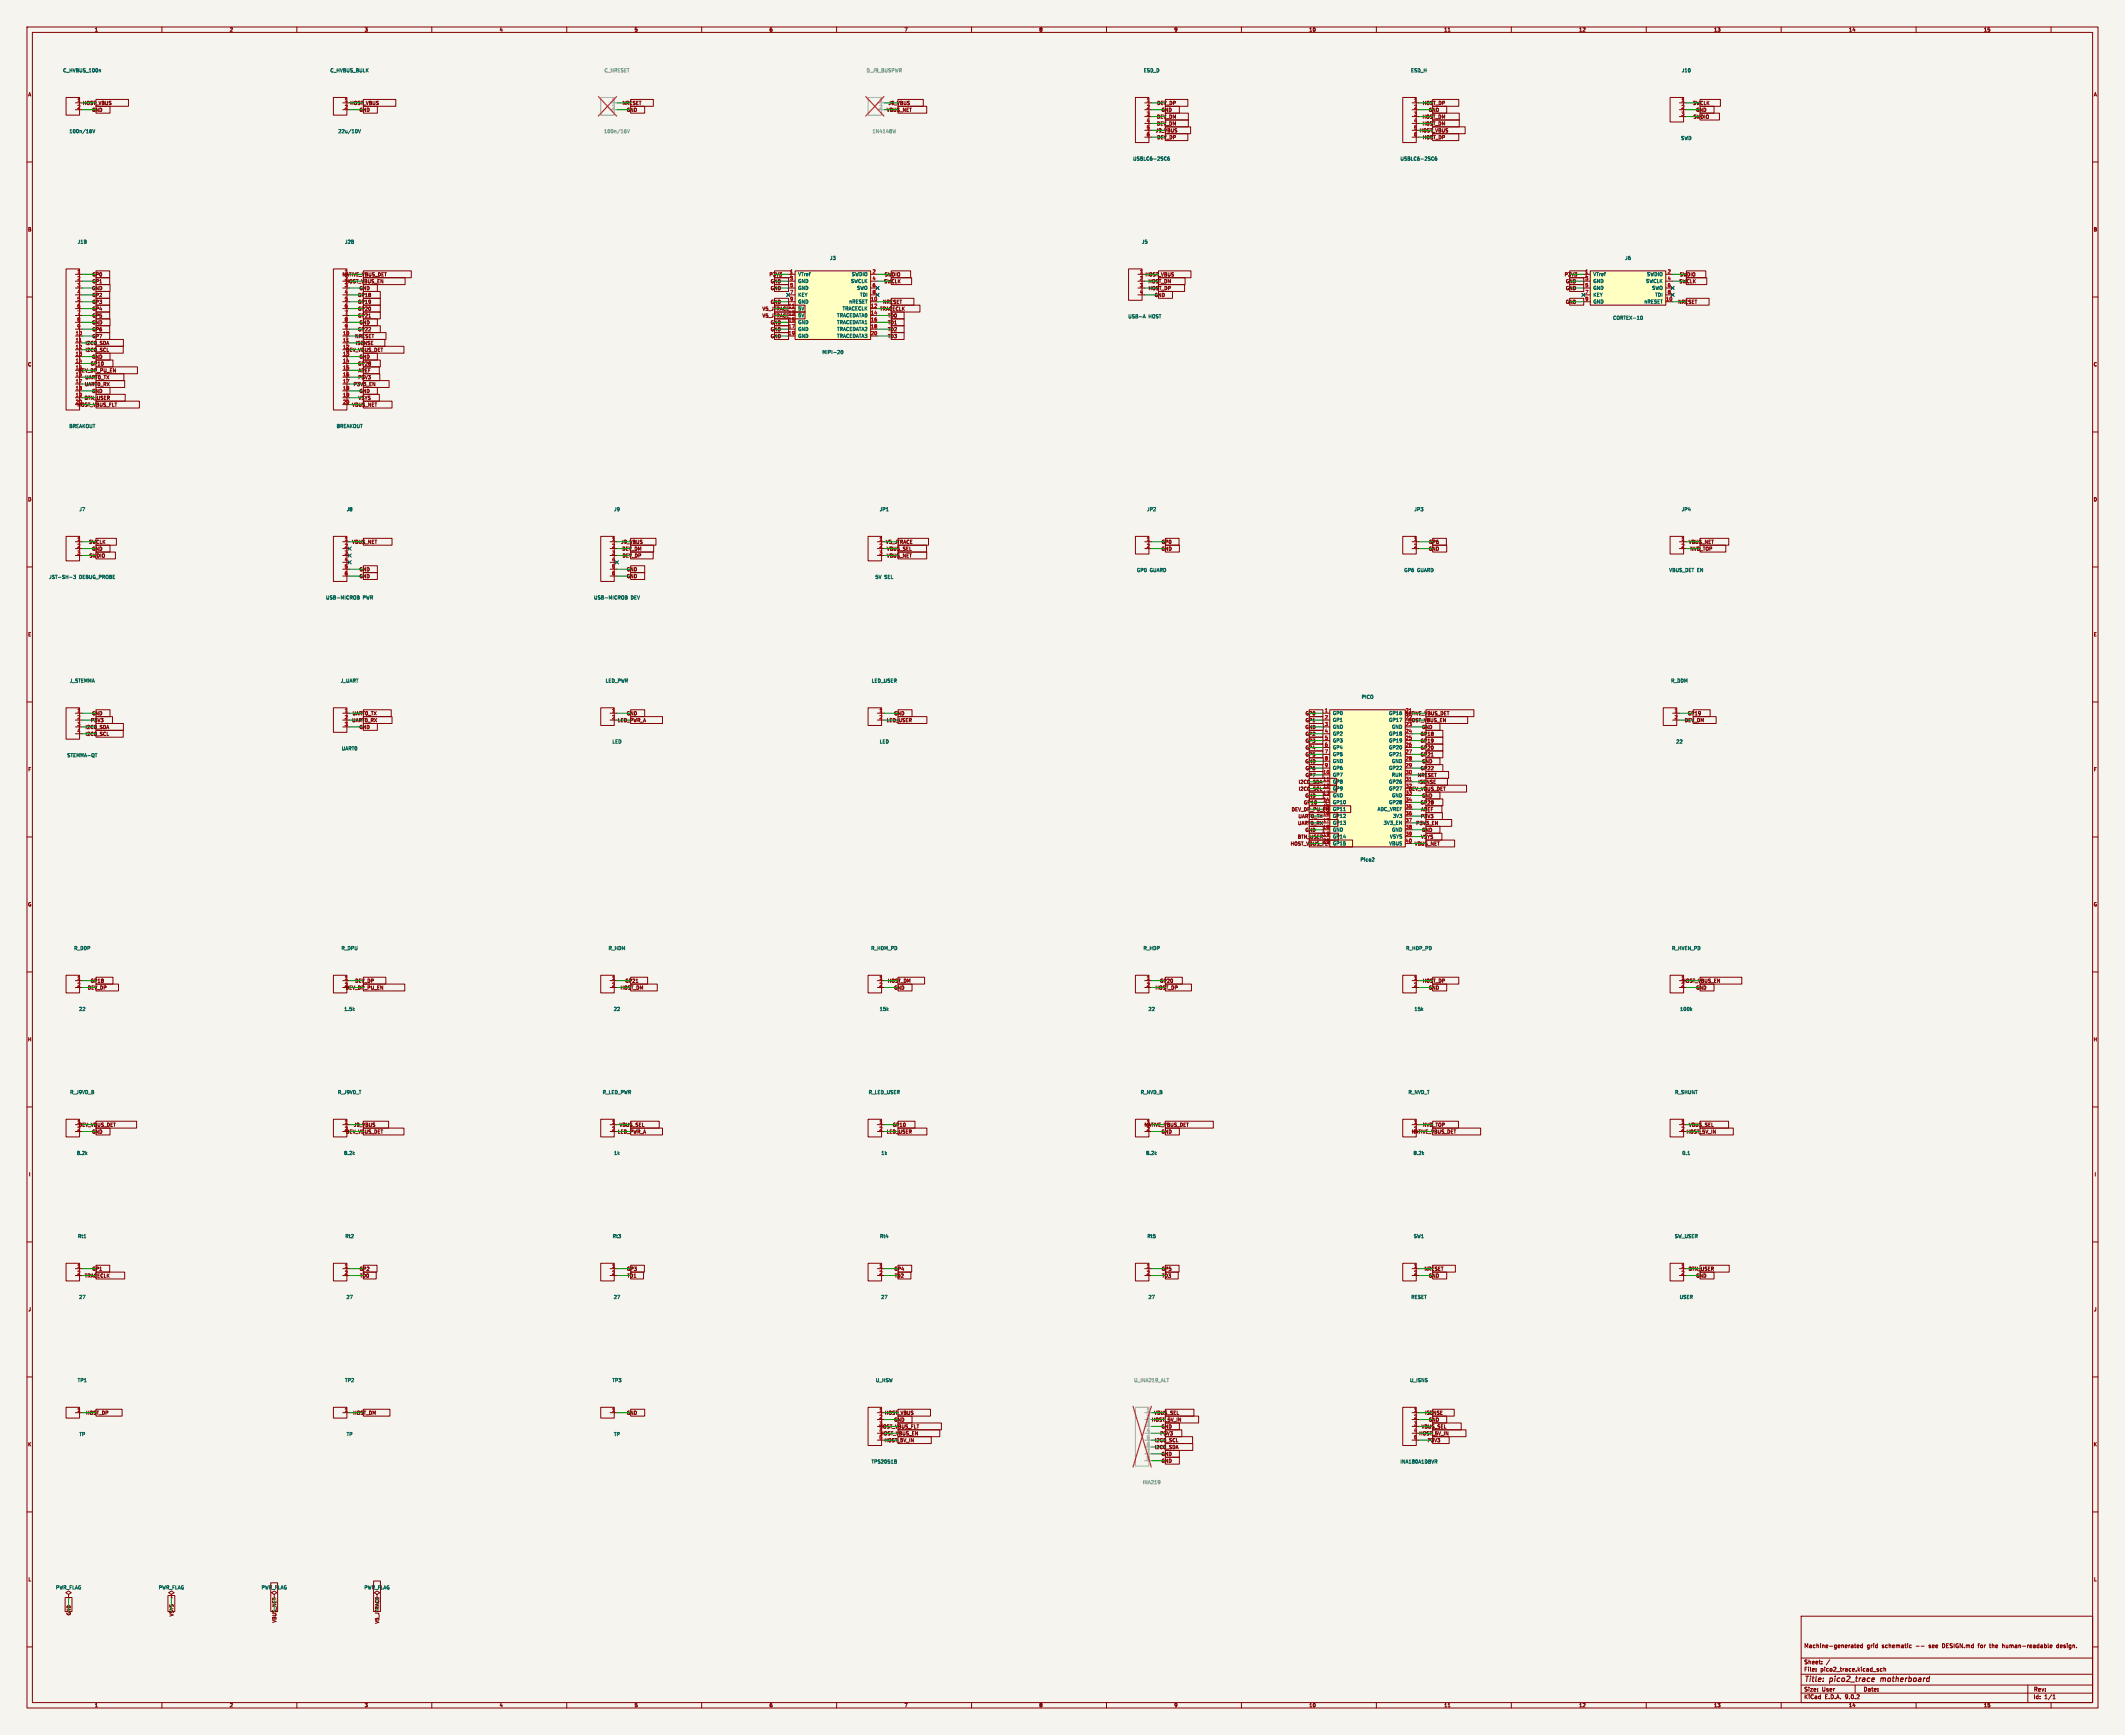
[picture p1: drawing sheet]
<svg xmlns="http://www.w3.org/2000/svg" width="787mm" height="643mm" viewBox="0 0 787 643" stroke-linecap="round" stroke-linejoin="round" font-family="sans-serif">
<defs><g id="words">
<g font-size="2.8" fill="#840000">
<text x="668.4" y="623.5">Title:</text>
<text x="678.1" y="623.5">pico2_trace</text>
<text x="697.7" y="623.5">motherboard</text>
</g>
<g font-size="2.1" fill="#840000">
<text x="668.4" y="610.6">Machine-generated</text>
<text x="691.7" y="610.6">grid</text>
<text x="697.4" y="610.6">schematic</text>
<text x="715" y="610.6">see</text>
<text x="720.1" y="610.6">DESIGN.md</text>
<text x="733.6" y="610.6">for</text>
<text x="738" y="610.6">the</text>
<text x="742.8" y="610.6">human-readable</text>
<text x="763.1" y="610.6">design.</text>
<text x="668.4" y="616.6">Sheet:</text>
<text x="668.4" y="619.3">File:</text>
<text x="674.5" y="619.3">pico2_trace.kicad_sch</text>
<text x="668.4" y="629.5">KiCad</text>
<text x="668.4" y="626.7">Size:</text>
<text x="675.1" y="626.7">User</text>
<text x="676.1" y="629.5">E.D.A.</text>
<text x="683.7" y="629.5">9.0.2</text>
<text x="690.4" y="626.7">Date:</text>
<text x="753.4" y="626.9">Rev:</text>
<text x="753.4" y="629.5">Id:</text>
<text x="757.5" y="629.5">1/1</text>
</g>
<g font-size="1.8" fill="#840000">
<text x="35" y="11.9">1</text>
<text x="85" y="11.9">2</text>
<text x="135" y="11.9">3</text>
<text x="185" y="11.9">4</text>
<text x="235" y="11.9">5</text>
<text x="285" y="11.9">6</text>
<text x="335" y="11.9">7</text>
<text x="385" y="11.9">8</text>
<text x="435" y="11.9">9</text>
<text x="485" y="11.9">10</text>
<text x="535" y="11.9">11</text>
<text x="585" y="11.9">12</text>
<text x="635" y="11.9">13</text>
<text x="685" y="11.9">14</text>
<text x="735" y="11.9">15</text>
<text x="10.3" y="35.9">A</text>
<text x="775.7" y="35.9">A</text>
<text x="30.6" y="39.1">HOST_VBUS</text>
<text x="34" y="41.6">GND</text>
<text x="129.6" y="39.1">HOST_VBUS</text>
<text x="133.1" y="41.6">GND</text>
<text x="230.5" y="39.1">NRESET</text>
<text x="232.1" y="41.6">GND</text>
<text x="328.5" y="41.6">VBUS_NET</text>
<text x="329.1" y="39.1">J9_VBUS</text>
<text x="428.7" y="39.1">DEV_DP</text>
<text x="430.2" y="41.6">GND</text>
<text x="527.1" y="39.1">HOST_DP</text>
<text x="529.3" y="41.6">GND</text>
<text x="627.2" y="39.1">SWCLK</text>
<text x="628.4" y="41.6">GND</text>
<text x="428.6" y="46.7">DEV_DM</text>
<text x="428.6" y="44.1">DEV_DM</text>
<text x="527" y="46.7">HOST_DM</text>
<text x="527" y="44.1">HOST_DM</text>
<text x="627.4" y="44.1">SWDIO</text>
<text x="428.2" y="49.2">J9_VBUS</text>
<text x="428.7" y="51.8">DEV_DP</text>
<text x="525.9" y="49.2">HOST_VBUS</text>
<text x="527.1" y="51.8">HOST_DP</text>
<text x="10.3" y="85.9">B</text>
<text x="775.7" y="85.9">B</text>
<text x="34" y="107.6">GND</text>
<text x="34.1" y="105.1">GP1</text>
<text x="34.1" y="102.6">GP0</text>
<text x="126.8" y="102.6">NATIVE_VBUS_DET</text>
<text x="127.6" y="103.9">2</text>
<text x="127.9" y="105.1">HOST_VBUS_EN</text>
<text x="133.1" y="107.6">GND</text>
<text x="285" y="102.6">P3V3</text>
<text x="285.4" y="107.6">GND</text>
<text x="285.4" y="105.1">GND</text>
<text x="327.5" y="105.1">SWCLK</text>
<text x="327.7" y="102.6">SWDIO</text>
<text x="424.3" y="102.6">HOST_VBUS</text>
<text x="425.4" y="105.1">HOST_DM</text>
<text x="425.5" y="107.6">HOST_DP</text>
<text x="579.6" y="102.6">P3V3</text>
<text x="580.1" y="107.6">GND</text>
<text x="580.1" y="105.1">GND</text>
<text x="622.1" y="105.1">SWCLK</text>
<text x="622.3" y="102.6">SWDIO</text>
<text x="34.1" y="110.2">GP2</text>
<text x="34.1" y="112.7">GP3</text>
<text x="132.5" y="112.7">GP19</text>
<text x="132.5" y="110.2">GP18</text>
<text x="285.4" y="112.7">GND</text>
<text x="327.1" y="112.7">NRESET</text>
<text x="427.7" y="110.2">GND</text>
<text x="580.1" y="112.7">GND</text>
<text x="621.7" y="112.7">NRESET</text>
<text x="34.1" y="115.3">GP4</text>
<text x="34.1" y="117.8">GP5</text>
<text x="132.5" y="115.3">GP20</text>
<text x="132.5" y="117.8">GP21</text>
<text x="282.4" y="115.3">V5_JTRACE</text>
<text x="282.4" y="117.8">V5_JTRACE</text>
<text x="292" y="114">11</text>
<text x="292" y="116.6">13</text>
<text x="292" y="119.1">15</text>
<text x="325.9" y="115.3">TRACECLK</text>
<text x="328.9" y="117.8">TD0</text>
<text x="34" y="120.3">GND</text>
<text x="34.1" y="125.4">GP7</text>
<text x="34.1" y="122.9">GP6</text>
<text x="131.5" y="125.4">NRESET</text>
<text x="132.5" y="122.9">GP22</text>
<text x="133.1" y="120.3">GND</text>
<text x="285.4" y="122.9">GND</text>
<text x="285.4" y="125.4">GND</text>
<text x="285.4" y="120.3">GND</text>
<text x="328.9" y="125.4">TD3</text>
<text x="328.9" y="122.9">TD2</text>
<text x="328.9" y="120.3">TD1</text>
<text x="31.5" y="128">I2C0_SDA</text>
<text x="31.6" y="130.5">I2C0_SCL</text>
<text x="127" y="129.3">12</text>
<text x="127" y="131.8">13</text>
<text x="128.1" y="130.5">DEV_VBUS_DET</text>
<text x="131.7" y="128">ISENSE</text>
<text x="10.3" y="135.9">C</text>
<text x="27.9" y="136.9">15</text>
<text x="33.5" y="135.6">GP10</text>
<text x="34" y="133">GND</text>
<text x="132.5" y="135.6">GP28</text>
<text x="133.1" y="133">GND</text>
<text x="775.7" y="135.9">C</text>
<text x="27.9" y="139.4">16</text>
<text x="28.9" y="138.1">DEV_DP_PU_EN</text>
<text x="31.3" y="143.2">UART0_RX</text>
<text x="31.4" y="140.7">UART0_TX</text>
<text x="130.9" y="143.2">P3V3_EN</text>
<text x="132.6" y="140.7">P3V3</text>
<text x="132.7" y="138.1">AREF</text>
<text x="27.9" y="149.6">20</text>
<text x="31.2" y="148.3">BTN_USER</text>
<text x="34" y="145.7">GND</text>
<text x="132.7" y="148.3">VSYS</text>
<text x="133.1" y="145.7">GND</text>
<text x="28.6" y="150.8">HOST_VBUS_FLT</text>
<text x="130.3" y="150.8">VBUS_NET</text>
<text x="10.3" y="185.9">D</text>
<text x="775.7" y="185.9">D</text>
<text x="32.8" y="201.6">SWCLK</text>
<text x="130.3" y="201.6">VBUS_NET</text>
<text x="230" y="201.6">J9_VBUS</text>
<text x="328.1" y="201.6">V5_JTRACE</text>
<text x="430.3" y="201.6">GP0</text>
<text x="529.4" y="201.6">GP6</text>
<text x="625.6" y="201.6">VBUS_NET</text>
<text x="33" y="206.7">SWDIO</text>
<text x="34" y="204.2">GND</text>
<text x="230.5" y="204.2">DEV_DM</text>
<text x="230.5" y="206.7">DEV_DP</text>
<text x="328.5" y="206.7">VBUS_NET</text>
<text x="328.5" y="204.2">VBUS_SEL</text>
<text x="430.2" y="204.2">GND</text>
<text x="529.3" y="204.2">GND</text>
<text x="626.2" y="204.2">NVD_TOP</text>
<text x="133.1" y="214.3">GND</text>
<text x="133.1" y="211.8">GND</text>
<text x="232.1" y="211.8">GND</text>
<text x="232.1" y="214.3">GND</text>
<text x="10.3" y="235.9">E</text>
<text x="775.7" y="235.9">E</text>
<text x="520.7" y="263.9">21</text>
<text x="33.5" y="267.7">P3V3</text>
<text x="34" y="265.1">GND</text>
<text x="130.3" y="267.7">UART0_RX</text>
<text x="130.5" y="265.1">UART0_TX</text>
<text x="228.8" y="267.7">LED_PWR_A</text>
<text x="232.1" y="265.1">GND</text>
<text x="328.4" y="267.7">LED_USER</text>
<text x="331.2" y="265.1">GND</text>
<text x="483.6" y="267.7">GP1</text>
<text x="483.6" y="265.1">GP0</text>
<text x="520.5" y="265.1">NATIVE_VBUS_DET</text>
<text x="520.7" y="266.4">22</text>
<text x="521.6" y="267.7">HOST_VBUS_EN</text>
<text x="624.2" y="267.7">DEV_DM</text>
<text x="625.3" y="265.1">GP19</text>
<text x="31.5" y="270.2">I2C0_SDA</text>
<text x="31.6" y="272.7">I2C0_SCL</text>
<text x="133.1" y="270.2">GND</text>
<text x="483.5" y="270.2">GND</text>
<text x="483.6" y="272.7">GP2</text>
<text x="483.6" y="275.3">GP3</text>
<text x="526.2" y="272.7">GP18</text>
<text x="526.2" y="275.3">GP19</text>
<text x="526.8" y="270.2">GND</text>
<text x="483.6" y="280.4">GP5</text>
<text x="483.6" y="277.8">GP4</text>
<text x="526.2" y="280.4">GP21</text>
<text x="526.2" y="277.8">GP20</text>
<text x="10.3" y="285.9">F</text>
<text x="483.5" y="282.9">GND</text>
<text x="483.6" y="288">GP7</text>
<text x="483.6" y="285.4">GP6</text>
<text x="525.2" y="288">NRESET</text>
<text x="526.2" y="285.4">GP22</text>
<text x="526.8" y="282.9">GND</text>
<text x="775.7" y="285.9">F</text>
<text x="481.1" y="290.5">I2C0_SDA</text>
<text x="481.1" y="293.1">I2C0_SCL</text>
<text x="520.7" y="291.8">32</text>
<text x="521.9" y="293.1">DEV_VBUS_DET</text>
<text x="525.4" y="290.5">ISENSE</text>
<text x="483" y="298.1">GP10</text>
<text x="483.5" y="295.6">GND</text>
<text x="490.1" y="299.5">15</text>
<text x="520.7" y="294.4">33</text>
<text x="526.2" y="298.1">GP28</text>
<text x="526.8" y="295.6">GND</text>
<text x="478.5" y="300.7">DEV_DP_PU_EN</text>
<text x="480.8" y="305.8">UART0_RX</text>
<text x="481" y="303.2">UART0_TX</text>
<text x="490.1" y="302">16</text>
<text x="524.6" y="305.8">P3V3_EN</text>
<text x="526.3" y="303.2">P3V3</text>
<text x="526.4" y="300.7">AREF</text>
<text x="480.7" y="310.8">BTN_USER</text>
<text x="483.5" y="308.3">GND</text>
<text x="490.1" y="309.6">19</text>
<text x="526.4" y="310.8">VSYS</text>
<text x="526.8" y="308.3">GND</text>
<text x="478.1" y="313.4">HOST_VBUS_FLT</text>
<text x="490.1" y="312.2">20</text>
<text x="524.1" y="313.4">VBUS_NET</text>
<text x="10.3" y="335.9">G</text>
<text x="775.7" y="335.9">G</text>
<text x="33.5" y="364.2">GP18</text>
<text x="127.6" y="365.5">2</text>
<text x="131.5" y="364.2">DEV_DP</text>
<text x="231.6" y="364.2">GP21</text>
<text x="328.9" y="364.2">HOST_DM</text>
<text x="429.7" y="364.2">GP20</text>
<text x="527.1" y="364.2">HOST_DP</text>
<text x="623.2" y="364.2">HOST_VBUS_EN</text>
<text x="32.4" y="366.7">DEV_DP</text>
<text x="128" y="366.7">DEV_DP_PU_EN</text>
<text x="229.8" y="366.7">HOST_DM</text>
<text x="331.2" y="366.7">GND</text>
<text x="428" y="366.7">HOST_DP</text>
<text x="529.3" y="366.7">GND</text>
<text x="628.4" y="366.7">GND</text>
<text x="10.2" y="385.9">H</text>
<text x="775.6" y="385.9">H</text>
<text x="28.5" y="418.8">2</text>
<text x="29.1" y="417.5">DEV_VBUS_DET</text>
<text x="127.6" y="418.8">2</text>
<text x="131" y="417.5">J9_VBUS</text>
<text x="229.4" y="417.5">VBUS_SEL</text>
<text x="330.6" y="417.5">GP10</text>
<text x="423.9" y="417.5">NATIVE_VBUS_DET</text>
<text x="523.8" y="418.8">2</text>
<text x="527.1" y="417.5">NVD_TOP</text>
<text x="625.7" y="417.5">VBUS_SEL</text>
<text x="34" y="420.1">GND</text>
<text x="128.1" y="420.1">DEV_VBUS_DET</text>
<text x="228.8" y="420.1">LED_PWR_A</text>
<text x="328.4" y="420.1">LED_USER</text>
<text x="430.2" y="420.1">GND</text>
<text x="523" y="420.1">NATIVE_VBUS_DET</text>
<text x="624.8" y="420.1">HOST_5V_IN</text>
<text x="10.6" y="435.9">I</text>
<text x="776" y="435.9">I</text>
<text x="31.3" y="473.4">TRACECLK</text>
<text x="34.1" y="470.9">GP1</text>
<text x="133.1" y="470.9">GP2</text>
<text x="133.3" y="473.4">TD0</text>
<text x="232.2" y="470.9">GP3</text>
<text x="232.3" y="473.4">TD1</text>
<text x="331.2" y="470.9">GP4</text>
<text x="331.4" y="473.4">TD2</text>
<text x="430.3" y="470.9">GP5</text>
<text x="430.5" y="473.4">TD3</text>
<text x="527.7" y="470.9">NRESET</text>
<text x="529.3" y="473.4">GND</text>
<text x="625.5" y="470.9">BTN_USER</text>
<text x="628.4" y="473.4">GND</text>
<text x="10.4" y="485.9">J</text>
<text x="775.8" y="485.9">J</text>
<text x="31.8" y="524.2">HOST_DP</text>
<text x="130.7" y="524.2">HOST_DM</text>
<text x="232.1" y="524.2">GND</text>
<text x="327.8" y="524.2">HOST_VBUS</text>
<text x="331.2" y="526.7">GND</text>
<text x="426.7" y="526.7">HOST_5V_IN</text>
<text x="427.5" y="524.2">VBUS_SEL</text>
<text x="527.9" y="524.2">ISENSE</text>
<text x="529.3" y="526.7">GND</text>
<text x="325.7" y="528.1">3</text>
<text x="325.7" y="530.6">4</text>
<text x="325.7" y="529.3">HOST_VBUS_FLT</text>
<text x="326" y="531.8">HOST_VBUS_EN</text>
<text x="429.8" y="531.8">P3V3</text>
<text x="430.2" y="529.3">GND</text>
<text x="525.7" y="531.8">HOST_5V_IN</text>
<text x="526.6" y="529.3">VBUS_SEL</text>
<text x="10.3" y="535.9">K</text>
<text x="327.6" y="534.4">HOST_5V_IN</text>
<text x="427.8" y="536.9">I2C0_SDA</text>
<text x="427.8" y="534.4">I2C0_SCL</text>
<text x="430.2" y="539.4">GND</text>
<text x="528.8" y="534.4">P3V3</text>
<text x="775.7" y="535.9">K</text>
<text x="430.2" y="542">GND</text>
<text x="10.4" y="585.9">L</text>
<text x="775.8" y="585.9">L</text>
<text x="26.4" y="598.5" transform="rotate(-90 26.4 598.5)">GND</text>
<text x="64.5" y="598.8" transform="rotate(-90 64.5 598.8)">VSYS</text>
<text x="102.6" y="601.2" transform="rotate(-90 102.6 601.2)">VBUS_NET</text>
<text x="140.7" y="601.5" transform="rotate(-90 140.7 601.5)">V5_JTRACE</text>
<text x="35" y="632.5">1</text>
<text x="85" y="632.5">2</text>
<text x="135" y="632.5">3</text>
<text x="185" y="632.5">4</text>
<text x="235" y="632.5">5</text>
<text x="285" y="632.5">6</text>
<text x="335" y="632.5">7</text>
<text x="385" y="632.5">8</text>
<text x="435" y="632.5">9</text>
<text x="485" y="632.5">10</text>
<text x="535" y="632.5">11</text>
<text x="585" y="632.5">12</text>
<text x="635" y="632.5">13</text>
<text x="685" y="632.5">14</text>
<text x="735" y="632.5">15</text>
</g>
<g font-size="1.8" fill="#006464">
<text x="23.3" y="27">C_HVBUS_100n</text>
<text x="122.3" y="27">C_HVBUS_BULK</text>
<text x="423.7" y="27">ESD_D</text>
<text x="522.7" y="27">ESD_H</text>
<text x="623" y="27">J10</text>
<text x="25.6" y="49.5">100n/16V</text>
<text x="125.2" y="49.5">22u/10V</text>
<text x="622.8" y="52">SWD</text>
<text x="419.7" y="59.7">USBLC6-2SC6</text>
<text x="518.8" y="59.7">USBLC6-2SC6</text>
<text x="28.7" y="90.5">J1B</text>
<text x="127.7" y="90.5">J2B</text>
<text x="423" y="90.5">J5</text>
<text x="307.4" y="96.5">J3</text>
<text x="602.1" y="96.5">J6</text>
<text x="295.6" y="102.5">VTref</text>
<text x="295.6" y="105">GND</text>
<text x="295.6" y="107.5">GND</text>
<text x="315.2" y="105">SWCLK</text>
<text x="315.5" y="102.5">SWDIO</text>
<text x="317.4" y="107.5">SWO</text>
<text x="590.3" y="102.5">VTref</text>
<text x="590.3" y="105">GND</text>
<text x="590.3" y="107.5">GND</text>
<text x="609.8" y="105">SWCLK</text>
<text x="610.2" y="102.5">SWDIO</text>
<text x="612" y="107.5">SWO</text>
<text x="295.6" y="110.1">KEY</text>
<text x="295.6" y="112.6">GND</text>
<text x="314.5" y="112.6">nRESET</text>
<text x="318.5" y="110.1">TDI</text>
<text x="590.3" y="110.1">KEY</text>
<text x="590.3" y="112.6">GND</text>
<text x="609.1" y="112.6">nRESET</text>
<text x="613.2" y="110.1">TDI</text>
<text x="295.6" y="115.2">5V</text>
<text x="295.6" y="117.7">5V</text>
<text x="310" y="117.7">TRACEDATA0</text>
<text x="312.1" y="115.2">TRACECLK</text>
<text x="417.9" y="118.1">USB-A</text>
<text x="425.6" y="118.1">HOST</text>
<text x="597.6" y="118.6">CORTEX-10</text>
<text x="295.6" y="120.2">GND</text>
<text x="295.6" y="122.8">GND</text>
<text x="295.6" y="125.3">GND</text>
<text x="310" y="120.2">TRACEDATA1</text>
<text x="310" y="122.8">TRACEDATA2</text>
<text x="310" y="125.3">TRACEDATA3</text>
<text x="304.5" y="131.3">MIPI-20</text>
<text x="25.5" y="158.7">BREAKOUT</text>
<text x="124.6" y="158.7">BREAKOUT</text>
<text x="29.3" y="189.5">J7</text>
<text x="128.3" y="189.5">J8</text>
<text x="227.4" y="189.5">J9</text>
<text x="325.8" y="189.5">JP1</text>
<text x="424.9" y="189.5">JP2</text>
<text x="524" y="189.5">JP3</text>
<text x="623" y="189.5">JP4</text>
<text x="18.1" y="214.6">JST-SH-3</text>
<text x="29.3" y="214.6">DEBUG_PROBE</text>
<text x="324.2" y="214.6">5V</text>
<text x="327.7" y="214.6">SEL</text>
<text x="421.1" y="212.1">GP0</text>
<text x="426.1" y="212.1">GUARD</text>
<text x="520.2" y="212.1">GP6</text>
<text x="525.1" y="212.1">GUARD</text>
<text x="618.4" y="212.1">VBUS_DET EN</text>
<text x="120.7" y="222.2">USB-MICROB</text>
<text x="134.4" y="222.2">PWR</text>
<text x="220" y="222.2">USB-MICROB</text>
<text x="233.7" y="222.2">DEV</text>
<text x="25.8" y="253">J_STEMMA</text>
<text x="126.1" y="253">J_UART</text>
<text x="224.3" y="253">LED_PWR</text>
<text x="322.9" y="253">LED_USER</text>
<text x="619.1" y="253">R_DDM</text>
<text x="504.4" y="259">PICO</text>
<text x="493.7" y="265">GP0</text>
<text x="493.7" y="267.6">GP1</text>
<text x="514.6" y="265">GP16</text>
<text x="514.6" y="267.6">GP17</text>
<text x="226.8" y="275.6">LED</text>
<text x="325.8" y="275.6">LED</text>
<text x="493.7" y="270.1">GND</text>
<text x="493.7" y="272.6">GP2</text>
<text x="493.7" y="275.2">GP3</text>
<text x="514.6" y="272.6">GP18</text>
<text x="514.6" y="275.2">GP19</text>
<text x="515.6" y="270.1">GND</text>
<text x="621" y="275.6">22</text>
<text x="24.8" y="280.6">STEMMA-QT</text>
<text x="126.5" y="278.1">UART0</text>
<text x="493.7" y="277.7">GP4</text>
<text x="493.7" y="280.3">GP5</text>
<text x="514.6" y="277.7">GP20</text>
<text x="514.6" y="280.3">GP21</text>
<text x="493.7" y="282.8">GND</text>
<text x="493.7" y="285.3">GP6</text>
<text x="493.7" y="287.9">GP7</text>
<text x="514.6" y="285.3">GP22</text>
<text x="515.6" y="287.9">RUN</text>
<text x="515.6" y="282.8">GND</text>
<text x="493.7" y="290.4">GP8</text>
<text x="493.7" y="293">GP9</text>
<text x="514.6" y="290.4">GP26</text>
<text x="514.6" y="293">GP27</text>
<text x="493.7" y="295.5">GND</text>
<text x="493.7" y="298">GP10</text>
<text x="514.6" y="298">GP28</text>
<text x="515.6" y="295.5">GND</text>
<text x="493.7" y="300.6">GP11</text>
<text x="493.7" y="303.1">GP12</text>
<text x="493.7" y="305.7">GP13</text>
<text x="510.3" y="300.6">ADC_VREF</text>
<text x="512.6" y="305.7">3V3_EN</text>
<text x="516" y="303.1">3V3</text>
<text x="493.7" y="308.2">GND</text>
<text x="493.7" y="310.7">GP14</text>
<text x="514.9" y="310.7">VSYS</text>
<text x="515.6" y="308.2">GND</text>
<text x="493.7" y="313.3">GP15</text>
<text x="514.6" y="313.3">VBUS</text>
<text x="504" y="319.3">Pico2</text>
<text x="27.4" y="352.1">R_DDP</text>
<text x="126.4" y="352.1">R_DPU</text>
<text x="225.4" y="352.1">R_HDM</text>
<text x="322.7" y="352.1">R_HDM_PD</text>
<text x="423.6" y="352.1">R_HDP</text>
<text x="520.9" y="352.1">R_HDP_PD</text>
<text x="619.4" y="352.1">R_HVEN_PD</text>
<text x="29.2" y="374.6">22</text>
<text x="127.4" y="374.6">1.5k</text>
<text x="227.3" y="374.6">22</text>
<text x="325.8" y="374.6">15k</text>
<text x="425.4" y="374.6">22</text>
<text x="524" y="374.6">15k</text>
<text x="622.4" y="374.6">100k</text>
<text x="25.9" y="405.4">R_J9VD_B</text>
<text x="125.1" y="405.4">R_J9VD_T</text>
<text x="223.2" y="405.4">R_LED_PWR</text>
<text x="321.8" y="405.4">R_LED_USER</text>
<text x="422.5" y="405.4">R_NVD_B</text>
<text x="521.7" y="405.4">R_NVD_T</text>
<text x="620.5" y="405.4">R_SHUNT</text>
<text x="28.4" y="428">8.2k</text>
<text x="127.4" y="428">8.2k</text>
<text x="227.4" y="428">1k</text>
<text x="326.4" y="428">1k</text>
<text x="424.6" y="428">8.2k</text>
<text x="523.7" y="428">8.2k</text>
<text x="623.2" y="428">0.1</text>
<text x="28.8" y="458.8">Rt1</text>
<text x="127.8" y="458.8">Rt2</text>
<text x="226.9" y="458.8">Rt3</text>
<text x="326" y="458.8">Rt4</text>
<text x="425" y="458.8">Rt5</text>
<text x="523.7" y="458.8">SW1</text>
<text x="620.4" y="458.8">SW_USER</text>
<text x="29.2" y="481.3">27</text>
<text x="128.2" y="481.3">27</text>
<text x="227.3" y="481.3">27</text>
<text x="326.3" y="481.3">27</text>
<text x="425.4" y="481.3">27</text>
<text x="522.8" y="481.3">RESET</text>
<text x="622.3" y="481.3">USER</text>
<text x="28.7" y="512.1">TP1</text>
<text x="127.7" y="512.1">TP2</text>
<text x="226.8" y="512.1">TP3</text>
<text x="324.4" y="512.1">U_HSW</text>
<text x="522.4" y="512.1">U_ISNS</text>
<text x="29.3" y="532.1">TP</text>
<text x="128.3" y="532.1">TP</text>
<text x="227.4" y="532.1">TP</text>
<text x="322.8" y="542.3">TPS2051B</text>
<text x="518.8" y="542.3">INA180A1DBVR</text>
<text x="20.6" y="588.9">PWR_FLAG</text>
<text x="58.7" y="588.9">PWR_FLAG</text>
<text x="96.8" y="588.9">PWR_FLAG</text>
<text x="134.9" y="588.9">PWR_FLAG</text>
</g>
<g font-size="1.8" fill="#939391">
<text x="223.8" y="27">C_NRESET</text>
<text x="321" y="27">D_J9_BUSPWR</text>
<text x="223.7" y="49.5">100n/16V</text>
<text x="323.1" y="49.5">1N4148W</text>
<text x="420.1" y="512.1">U_INA219_ALT</text>
<text x="423.3" y="549.9">INA219</text>
</g>
<g font-size="1.8" fill="#a90000">
<text x="28.5" y="37.8">1</text>
<text x="28.5" y="40.4">2</text>
<text x="127.6" y="37.8">1</text>
<text x="127.6" y="40.4">2</text>
<text x="424.7" y="37.8">1</text>
<text x="424.7" y="40.4">2</text>
<text x="523.8" y="37.8">1</text>
<text x="523.8" y="40.4">2</text>
<text x="622.9" y="37.8">1</text>
<text x="622.9" y="40.4">2</text>
<text x="424.7" y="42.9">3</text>
<text x="424.7" y="45.5">4</text>
<text x="523.8" y="42.9">3</text>
<text x="523.8" y="45.5">4</text>
<text x="622.9" y="42.9">3</text>
<text x="424.7" y="48">5</text>
<text x="424.7" y="50.5">6</text>
<text x="523.8" y="48">5</text>
<text x="523.8" y="50.5">6</text>
<text x="28.5" y="101.3">1</text>
<text x="127.6" y="101.3">1</text>
<text x="292.6" y="101.3">1</text>
<text x="323.2" y="101.3">2</text>
<text x="422.2" y="101.3">1</text>
<text x="587.3" y="101.3">1</text>
<text x="617.8" y="101.3">2</text>
<text x="28.5" y="103.9">2</text>
<text x="28.5" y="106.4">3</text>
<text x="127.6" y="106.4">3</text>
<text x="292.6" y="103.9">3</text>
<text x="292.6" y="106.4">5</text>
<text x="323.2" y="103.9">4</text>
<text x="323.2" y="106.4">6</text>
<text x="422.2" y="103.9">2</text>
<text x="422.2" y="106.4">3</text>
<text x="587.3" y="103.9">3</text>
<text x="587.3" y="106.4">5</text>
<text x="617.8" y="103.9">4</text>
<text x="617.8" y="106.4">6</text>
<text x="28.5" y="109">4</text>
<text x="28.5" y="111.5">5</text>
<text x="127.6" y="109">4</text>
<text x="127.6" y="111.5">5</text>
<text x="292.6" y="109">7</text>
<text x="292.6" y="111.5">9</text>
<text x="322.6" y="111.5">10</text>
<text x="323.2" y="109">8</text>
<text x="422.2" y="109">4</text>
<text x="587.3" y="109">7</text>
<text x="587.3" y="111.5">9</text>
<text x="617.2" y="111.5">10</text>
<text x="617.8" y="109">8</text>
<text x="28.5" y="114">6</text>
<text x="28.5" y="116.6">7</text>
<text x="28.5" y="119.1">8</text>
<text x="127.6" y="114">6</text>
<text x="127.6" y="116.6">7</text>
<text x="127.6" y="119.1">8</text>
<text x="322.6" y="114">12</text>
<text x="322.6" y="116.6">14</text>
<text x="322.6" y="119.1">16</text>
<text x="27.9" y="124.2">10</text>
<text x="28.5" y="121.7">9</text>
<text x="127" y="124.2">10</text>
<text x="127.6" y="121.7">9</text>
<text x="292" y="121.7">17</text>
<text x="292" y="124.2">19</text>
<text x="322.6" y="121.7">18</text>
<text x="322.6" y="124.2">20</text>
<text x="27.9" y="126.7">11</text>
<text x="27.9" y="129.3">12</text>
<text x="27.9" y="131.8">13</text>
<text x="127" y="126.7">11</text>
<text x="27.9" y="134.4">14</text>
<text x="127" y="134.4">14</text>
<text x="127" y="136.9">15</text>
<text x="27.9" y="142">17</text>
<text x="127" y="139.4">16</text>
<text x="127" y="142">17</text>
<text x="27.9" y="144.5">18</text>
<text x="27.9" y="147.1">19</text>
<text x="127" y="144.5">18</text>
<text x="127" y="147.1">19</text>
<text x="127" y="149.6">20</text>
<text x="28.5" y="200.4">1</text>
<text x="28.5" y="202.9">2</text>
<text x="127.6" y="200.4">1</text>
<text x="127.6" y="202.9">2</text>
<text x="226.6" y="200.4">1</text>
<text x="226.6" y="202.9">2</text>
<text x="325.7" y="200.4">1</text>
<text x="325.7" y="202.9">2</text>
<text x="424.7" y="200.4">1</text>
<text x="424.7" y="202.9">2</text>
<text x="523.8" y="200.4">1</text>
<text x="523.8" y="202.9">2</text>
<text x="622.9" y="200.4">1</text>
<text x="622.9" y="202.9">2</text>
<text x="28.5" y="205.5">3</text>
<text x="127.6" y="205.5">3</text>
<text x="127.6" y="208">4</text>
<text x="226.6" y="205.5">3</text>
<text x="226.6" y="208">4</text>
<text x="325.7" y="205.5">3</text>
<text x="127.6" y="210.6">5</text>
<text x="127.6" y="213.1">6</text>
<text x="226.6" y="210.6">5</text>
<text x="226.6" y="213.1">6</text>
<text x="28.5" y="263.9">1</text>
<text x="127.6" y="263.9">1</text>
<text x="226.6" y="263.9">1</text>
<text x="325.7" y="263.9">1</text>
<text x="490.8" y="263.9">1</text>
<text x="620.3" y="263.9">1</text>
<text x="28.5" y="266.4">2</text>
<text x="28.5" y="269">3</text>
<text x="127.6" y="266.4">2</text>
<text x="127.6" y="269">3</text>
<text x="226.6" y="266.4">2</text>
<text x="325.7" y="266.4">2</text>
<text x="490.8" y="266.4">2</text>
<text x="490.8" y="269">3</text>
<text x="520.7" y="269">23</text>
<text x="620.3" y="266.4">2</text>
<text x="28.5" y="271.5">4</text>
<text x="490.8" y="271.5">4</text>
<text x="490.8" y="274.1">5</text>
<text x="520.7" y="271.5">24</text>
<text x="520.7" y="274.1">25</text>
<text x="490.8" y="276.6">6</text>
<text x="490.8" y="279.1">7</text>
<text x="490.8" y="281.7">8</text>
<text x="520.7" y="276.6">26</text>
<text x="520.7" y="279.1">27</text>
<text x="520.7" y="281.7">28</text>
<text x="490.1" y="286.8">10</text>
<text x="490.8" y="284.2">9</text>
<text x="520.7" y="284.2">29</text>
<text x="520.7" y="286.8">30</text>
<text x="490.1" y="289.3">11</text>
<text x="490.1" y="291.8">12</text>
<text x="520.7" y="289.3">31</text>
<text x="490.1" y="294.4">13</text>
<text x="490.1" y="296.9">14</text>
<text x="520.7" y="296.9">34</text>
<text x="520.7" y="299.5">35</text>
<text x="490.1" y="304.5">17</text>
<text x="520.7" y="302">36</text>
<text x="520.7" y="304.5">37</text>
<text x="490.1" y="307.1">18</text>
<text x="520.7" y="307.1">38</text>
<text x="520.7" y="309.6">39</text>
<text x="520.7" y="312.2">40</text>
<text x="28.5" y="363">1</text>
<text x="28.5" y="365.5">2</text>
<text x="127.6" y="363">1</text>
<text x="226.6" y="363">1</text>
<text x="226.6" y="365.5">2</text>
<text x="325.7" y="363">1</text>
<text x="325.7" y="365.5">2</text>
<text x="424.7" y="363">1</text>
<text x="424.7" y="365.5">2</text>
<text x="523.8" y="363">1</text>
<text x="523.8" y="365.5">2</text>
<text x="622.9" y="363">1</text>
<text x="622.9" y="365.5">2</text>
<text x="28.5" y="416.3">1</text>
<text x="127.6" y="416.3">1</text>
<text x="226.6" y="416.3">1</text>
<text x="226.6" y="418.8">2</text>
<text x="325.7" y="416.3">1</text>
<text x="325.7" y="418.8">2</text>
<text x="424.7" y="416.3">1</text>
<text x="424.7" y="418.8">2</text>
<text x="523.8" y="416.3">1</text>
<text x="622.9" y="416.3">1</text>
<text x="622.9" y="418.8">2</text>
<text x="28.5" y="469.6">1</text>
<text x="28.5" y="472.2">2</text>
<text x="127.6" y="469.6">1</text>
<text x="127.6" y="472.2">2</text>
<text x="226.6" y="469.6">1</text>
<text x="226.6" y="472.2">2</text>
<text x="325.7" y="469.6">1</text>
<text x="325.7" y="472.2">2</text>
<text x="424.7" y="469.6">1</text>
<text x="424.7" y="472.2">2</text>
<text x="523.8" y="469.6">1</text>
<text x="523.8" y="472.2">2</text>
<text x="622.9" y="469.6">1</text>
<text x="622.9" y="472.2">2</text>
<text x="28.5" y="523">1</text>
<text x="127.6" y="523">1</text>
<text x="226.6" y="523">1</text>
<text x="325.7" y="523">1</text>
<text x="325.7" y="525.5">2</text>
<text x="523.8" y="523">1</text>
<text x="523.8" y="525.5">2</text>
<text x="325.7" y="533.1">5</text>
<text x="523.8" y="528.1">3</text>
<text x="523.8" y="530.6">4</text>
<text x="523.8" y="533.1">5</text>
</g>
<g font-size="1.8" fill="#a5a4a2">
<text x="226.6" y="37.8">1</text>
<text x="226.6" y="40.4">2</text>
<text x="325.7" y="37.8">1</text>
<text x="325.7" y="40.4">2</text>
<text x="424.7" y="523">1</text>
<text x="424.7" y="525.5">2</text>
<text x="424.7" y="528.1">3</text>
<text x="424.7" y="530.6">4</text>
<text x="424.7" y="533.1">5</text>
<text x="424.7" y="535.7">6</text>
<text x="424.7" y="538.2">7</text>
<text x="424.7" y="540.8">8</text>
</g>
</g></defs>
<path d="M0 0h787.4v642.6h-787.4z" fill="#f5f4ef" stroke="#f5f4ef" stroke-width=".37"/>
<g fill="none" stroke="#840000" stroke-width=".37">
<path d="M10 10h767.4v622.6h-767.4zM12 12h763.4v618.6h-763.4zM60 10v2M110 10v2M160 10v2M210 10v2M260 10v2M310 10v2M360 10v2M410 10v2M460 10v2M510 10v2"/>
<path d="M536.6 11.6h.7M560 10v2M610 10v2M660 10v2M710 10v2M760 10v2M420.7 36.1h5v16.7h-5zM424.2 38.1h2.5M424.2 40.6h2.5M424.2 43.2h2.5M424.2 45.7h2.5M424.2 48.3h2.5"/>
<path d="M424.2 50.8h2.5M10 60h2M775.4 60h2M10 110h2M775.4 110h2M10 160h2M775.4 160h2M10 210h2M775.4 210h2M10 260h2M775.4 260h2M10 310h2"/>
<path d="M775.4 310h2M10 360h2M775.4 360h2M321.7 361.2h5v6.6h-5zM325.1 363.2h2.6M325.1 365.8h2.6M420.7 361.2h5v6.6h-5zM424.2 363.2h2.5M424.2 365.8h2.5M10 410h2M24.5 414.6h5v6.5h-5zM27.9 416.6h2.6"/>
<path d="M27.9 419.1h2.6M123.5 414.6h5v6.5h-5zM127 416.6h2.5M127 419.1h2.5M420.7 414.6h5v6.5h-5zM424.2 419.1h2.5M775.4 410h2M10 460h2M775.4 460h2M24.5 467.9h5v6.5h-5zM27.9 469.9h2.6M27.9 472.4h2.6"/>
<path d="M123.5 467.9h5v6.5h-5zM127 469.9h2.5M127 472.4h2.5M222.6 467.9h5v6.5h-5zM226.1 469.9h2.5M226.1 472.4h2.5M10 510h2M775.4 510h2M24.5 521.2h5v4h-5zM27.9 523.2h2.6M123.5 521.2h5v4h-5zM127 523.2h2.5"/>
<path d="M222.6 521.2h5v4h-5zM226.1 523.2h2.5M10 560h2M775.4 560h2M25.4 590.5l1-.6-1-.6-1 .6 1 .6v1.3M25.4 591.8h.1M63.5 590.5l1-.6-1-.6-1 .6 1 .6v1.3M63.5 591.8h.1M139.7 590.5l1-.6-1-.6-1 .6 1 .6v1.3M667.4 598.6h108v32h-108zM10 610h2M667.4 614.1h108"/>
<path d="M672.9 618.9h.1M672.9 618.1v.1M675.1 616.2v.1M675.1 615.4v.1M678 614.7l-1.3 2M687.1 609.3h.6M687.4 608.8v1.3l.3 .2M688.1 609.8l.8-.1-.1-.3-.7 .1 .1 .7h.6M690.1 609.4l-.4-.1-.3 .3 .2 .6h.5M690.1 608.8v1.5M695.7 618.5l.4 .3-.5 .2M695.7 618l.4 .1"/>
<path d="M697.4 618.1l-.4-.1-.3 .3 .2 .6h.5M698.1 618.1h.5l.1 .9M698.1 617.5v1.5M708.2 609.4l-.4-.1-.3 .3 .1 .6h.6M710 609.7h1.1M711.9 609.7h1.1M737.1 609.3h.6M742 608.8v1.5M742.2 609.3l-.2 .1M758.9 608.8l.2 1.5M759.6 609.8l.8-.1-.1-.3-.7 .1 .1 .7h.6M762.6 609.3l-.5 .3v.6l.5 .1"/>
<path d="M775.4 610h2M60 630.6v2M110 630.6v2M160 630.6v2M210 630.6v2M260 630.6v2M310 630.6v2M360 630.6v2M410 630.6v2M460 630.6v2M510 630.6v2M536.6 632.2h.7"/>
<path d="M560 630.6v2M610 630.6v2M660 630.6v2M667.4 627.1h108M667.4 624.1h108M667.4 620.1h108M687.4 624.1v3M710 630.6v2M751.4 624.1v6.5M760 630.6v2M760.7 629.2h.9M760.7 628.1l.4-.4v1.5"/>
</g>
<path d="M697 621.5l-.2 1.3" fill="none" stroke="#840000" stroke-width=".4"/>
<path d="M433.3 58.1l-.6 .3-.1 .7 .3 .3 .4-.1v-.6l-.7 .1M31.1 458.5h.7" fill="none" stroke="#006464" stroke-width=".37"/>
<path d="M321.7 36.1h5v6.5h-5zM325.1 38.1h2.6M325.1 40.6h2.6" fill="none" stroke="#9c9b98" stroke-width=".37"/>
<path d="M331.9 47.9l-.3 1.3" fill="none" stroke="#939391" stroke-width=".37"/>
<path d="M320.8 35.7l6.7 7.3M327.5 35.7l-6.7 7.3" fill="none" stroke="#e12e31" stroke-width=".46"/>
<path d="M492.7 262.9h28v50.8h-28z" fill="#ffffc2"/>
<g fill="none" stroke="#840000" stroke-width=".37">
<path d="M418.2 99.6h5v11.6h-5zM421.6 101.6h2.6M421.6 104.1h2.6M421.6 106.7h2.6M421.6 109.2h2.6M490.2 264.2h2.5M490.2 266.7h2.5M490.2 269.2h2.5M490.2 271.8h2.5M490.2 274.3h2.5M490.2 276.9h2.5M490.2 279.4h2.5"/>
<path d="M492.7 262.9h28v50.8h-28zM520.7 266.7h2.6M520.7 269.2h2.6M520.7 271.8h2.6M520.7 274.3h2.6M520.7 276.9h2.6M520.7 279.4h2.6M490.2 281.9h2.5M490.2 284.5h2.5M490.2 287h2.5M490.2 289.6h2.5M490.2 292.1h2.5"/>
<path d="M490.2 294.6h2.5M490.2 297.2h2.5M520.7 281.9h2.6M520.7 284.5h2.6M520.7 287h2.6M520.7 289.6h2.6M520.7 292.1h2.6M520.7 294.6h2.6M520.7 297.2h2.6M520.7 299.7h2.6M490.2 302.3h2.5M490.2 304.8h2.5"/>
<path d="M490.2 307.3h2.5M490.2 309.9h2.5M520.7 302.3h2.6M520.7 304.8h2.6M520.7 307.3h2.6M520.7 309.9h2.6M520.7 312.4h2.6"/>
</g>
<path d="M491.7 289.1h.7M522.2 289.1h.8" fill="none" stroke="#a90000" stroke-width=".37"/>
<path d="M423.5 117.8l.5-1.3 .4 1.3M423.7 117.4h.6M518.6 280h.8M497.8 300.3h.8M508.9 317.7l.2 .6-.7 .7h.7" fill="none" stroke="#006464" stroke-width=".37"/>
<path d="M589.2 100.3h28v12.7h-28z" fill="#ffffc2"/>
<g fill="none" stroke="#840000" stroke-width=".37">
<path d="M24.5 36.1h5v6.5h-5zM27.9 38.1h2.6M123.5 36.1h5v6.5h-5zM127 38.1h2.5M519.8 36.1h5v16.7h-5zM523.2 38.1h2.6M618.8 36.1h5v9.1h-5zM622.3 38.1h2.5M27.9 40.6h2.6M127 40.6h2.5M523.2 40.6h2.6M523.2 43.2h2.6"/>
<path d="M523.2 45.7h2.6M523.2 48.3h2.6M523.2 50.8h2.6M622.3 40.6h2.5M622.3 43.2h2.5M24.5 99.6h5v52.3h-5zM123.5 99.6h5v52.3h-5zM27.9 101.6h2.6M27.9 104.1h2.6M27.9 106.7h2.6M27.9 109.2h2.6M27.9 111.8h2.6"/>
<path d="M27.9 114.3h2.6M27.9 116.8h2.6M27.9 119.4h2.6M127 104.1h2.5M127 106.7h2.5M127 109.2h2.5M127 111.8h2.5M127 114.3h2.5M127 116.8h2.5M127 119.4h2.5M586.3 108.8l.8 .8M586.7 101.6h2.5"/>
<path d="M586.7 104.1h2.5M586.7 106.7h2.5M586.7 109.2h2.5M586.7 111.8h2.5M587.1 108.8l-.8 .8M589.2 100.3h28v12.7h-28zM617.2 101.6h2.6M617.2 104.1h2.6M617.2 106.7h2.6M617.2 109.2h2.6M617.2 111.8h2.6M619.4 106.3l.8 .8"/>
<path d="M619.4 108.8l.8 .8M620.2 106.3l-.8 .8M620.2 108.8l-.8 .8M27.9 121.9h2.6M27.9 124.5h2.6M27.9 127h2.6M27.9 129.5h2.6M27.9 132.1h2.6M27.9 134.6h2.6M27.9 137.2h2.6M27.9 139.7h2.6M127 121.9h2.5"/>
<path d="M127 124.5h2.5M127 127h2.5M127 129.5h2.5M127 132.1h2.5M127 134.6h2.5M127 137.2h2.5M127 139.7h2.5M27.9 142.2h2.6M27.9 144.8h2.6M27.9 147.3h2.6M27.9 149.9h2.6M127 142.2h2.5"/>
<path d="M127 144.8h2.5M127 147.3h2.5M127 149.9h2.5M24.5 198.7h5v9h-5zM123.5 198.7h5v16.7h-5zM222.6 198.7h5v16.7h-5zM321.7 198.7h5v9h-5zM420.7 198.7h5v6.5h-5zM519.8 198.7h5v6.5h-5zM618.8 198.7h5v6.5h-5zM27.9 200.7h2.6M27.9 203.2h2.6"/>
<path d="M27.9 205.7h2.6M127 200.7h2.5M127 203.2h2.5M127 205.7h2.5M127 208.3h2.5M127 210.8h2.5M127 213.4h2.5M226.1 200.7h2.5M226.1 203.2h2.5M226.1 205.7h2.5M226.1 208.3h2.5M226.1 210.8h2.5"/>
<path d="M226.1 213.4h2.5M325.1 200.7h2.6M325.1 203.2h2.6M325.1 205.7h2.6M424.2 200.7h2.5M424.2 203.2h2.5M523.2 200.7h2.6M523.2 203.2h2.6M622.3 200.7h2.5M622.3 203.2h2.5M24.5 262.2h5v11.6h-5zM27.9 264.2h2.6"/>
<path d="M27.9 266.7h2.6M27.9 269.2h2.6M27.9 271.8h2.6M123.5 262.2h5v9h-5zM127 264.2h2.5M127 266.7h2.5M127 269.2h2.5M222.6 262.2h5v6.5h-5zM226.1 264.2h2.5M226.1 266.7h2.5M321.7 262.2h5v6.5h-5zM325.1 264.2h2.6"/>
<path d="M325.1 266.7h2.6M616.3 262.2h5v6.5h-5zM619.8 264.2h2.5M619.8 266.7h2.5M24.5 361.2h5v6.6h-5zM27.9 363.2h2.6M27.9 365.8h2.6M123.5 361.2h5v6.6h-5zM127 363.2h2.5M127 365.8h2.5M222.6 361.2h5v6.6h-5zM226.1 363.2h2.5"/>
<path d="M226.1 365.8h2.5M519.8 361.2h5v6.6h-5zM523.2 363.2h2.6M523.2 365.8h2.6M618.8 361.2h5v6.6h-5zM622.3 363.2h2.5M622.3 365.8h2.5M222.6 414.6h5v6.5h-5zM226.1 416.6h2.5M226.1 419.1h2.5M321.7 414.6h5v6.5h-5zM325.1 416.6h2.6"/>
<path d="M325.1 419.1h2.6M618.8 414.6h5v6.5h-5zM622.3 416.6h2.5M622.3 419.1h2.5M321.7 467.9h5v6.5h-5zM325.1 469.9h2.6M325.1 472.4h2.6M420.7 467.9h5v6.5h-5zM424.2 469.9h2.5M424.2 472.4h2.5M519.8 467.9h5v6.5h-5zM523.2 469.9h2.6"/>
<path d="M523.2 472.4h2.6M618.8 467.9h5v6.5h-5zM622.3 469.9h2.5M622.3 472.4h2.5M321.7 521.2h5v14.2h-5zM325.1 523.2h2.6M325.1 525.8h2.6M325.1 528.3h2.6M325.1 530.9h2.6M325.1 533.4h2.6M101.6 590.5l1-.6-1-.6-1 .6 1 .6v1.3"/>
</g>
<g fill="none" stroke="#006464" stroke-width=".37">
<path d="M36.9 25.8l.4 .2v.7M33.6 47.9h.2M33.7 48.4l.3 .3-.3 .5M34.3 47.9l.4 1.3 .5-1.3M132.4 48.2v.8M132.8 47.9l.4 1.3 .4-1.3M532.3 58.1l-.5 .3-.1 .7 .2 .3 .5-.1-.1-.6-.6 .1M608 117.2l.2-.1a.58 .58 0 0 1 .4 .6 .58 .58 0 0 1-.6 .5M25.8 213.8h.9M27.2 213h.8l-.4 .5 .3 .2v.5h-.7M132.4 220.7l.6 .1-.2 .5M132.4 221.3h.4"/>
<path d="M132.8 221.3l.2 .5M133 221.9h-.6M133 221.8v.1M231.7 220.7l.6 .1-.2 .5M231.7 221.3h.4M232.1 221.3l.2 .5M232.3 221.9h-.6M232.3 221.8v.1M626.6 373.9l.3 .4M626.9 373.5l-.5 .5M625.4 427.7h.7M331.5 540.7l.6 .1-.2 .5"/>
<path d="M331.5 541.3h.4M331.9 541.3l.2 .6-.6 .1"/>
</g>
<path d="M29.5 126.6h.7M128.5 126.6h.7" fill="none" stroke="#a90000" stroke-width=".37"/>
<path d="M222.6 36.1h5v6.5h-5zM226.1 38.1h2.5M226.1 40.6h2.5M420.7 521.2h5v21.8h-5zM424.2 523.2h2.5M424.2 525.8h2.5M424.2 528.3h2.5M424.2 530.9h2.5M424.2 533.4h2.5M424.2 535.9h2.5M424.2 538.5h2.5M424.2 541h2.5" fill="none" stroke="#9c9b98" stroke-width=".37"/>
<path d="M231.7 47.9h.3M231.8 48.4l.3 .3-.3 .5M232.4 47.9l.5 1.3 .4-1.3M432.4 510.5h.7M429.7 548.4l-.1 1.1M429.8 548.9l-.1 .2" fill="none" stroke="#939391" stroke-width=".37"/>
<path d="M221.7 35.7l6.8 7.3M228.5 35.7l-6.8 7.3M419.8 520.9l6.8 22.5M426.6 520.9l-6.8 22.5" fill="none" stroke="#e12e31" stroke-width=".46"/>
<path d="M294.6 100.3h28v25.4h-28z" fill="#ffffc2"/>
<g fill="none" stroke="#840000" stroke-width=".37">
<path d="M35.6 36.8h12v2.6h-12zM35.6 39.4h5.2v2.5h-5.2zM134.6 36.8h12.1v2.6h-12.1zM134.6 39.4h5.2v2.5h-5.2zM233.7 39.4h5.2v2.5h-5.2zM233.7 36.8h8.4v2.6h-8.4zM332.7 36.8h9.4v2.6h-9.4zM332.7 39.4h10.7v2.5h-10.7zM431.8 36.8h8.3v2.6h-8.3zM431.8 39.4h5.2v2.5h-5.2zM530.9 39.4h5.2v2.5h-5.2zM530.9 36.8h9.6v2.6h-9.6z"/>
<path d="M629.9 39.4h5.2v2.5h-5.2zM629.9 36.8h7.6v2.6h-7.6zM431.8 49.5h8.3v2.6h-8.3zM431.8 47h9.4v2.5h-9.4zM431.8 44.4h8.5v2.6h-8.5zM431.8 41.9h8.5v2.6h-8.5zM530.9 49.5h9.6v2.6h-9.6zM530.9 47h12v2.5h-12zM530.9 44.4h9.8v2.6h-9.8zM530.9 41.9h9.8v2.6h-9.8zM629.9 41.9h7.2v2.6h-7.2zM35.6 118.1h5.2v2.6h-5.2z"/>
<path d="M35.6 107.9h5v2.6h-5zM35.6 102.9h5v2.5h-5zM35.6 100.3h5v2.6h-5zM35.6 113h5v2.6h-5zM35.6 115.6h5v2.5h-5zM35.6 110.5h5v2.5h-5zM35.6 105.4h5.2v2.6h-5.2zM134.6 100.3h17.8v2.6h-17.8zM134.6 102.9h15.5v2.5h-15.5zM134.6 110.5h6.3v2.5h-6.3zM134.6 113h6.3v2.6h-6.3zM134.6 115.6h6.3v2.5h-6.3z"/>
<path d="M134.6 118.1h5.2v2.6h-5.2zM134.6 105.4h5.2v2.6h-5.2zM134.6 107.9h6.3v2.6h-6.3zM136.6 117.5h.7M287 113h11.3v2.6h-11.3zM287 110.5h5.2v2.5h-5.2zM287 105.4h5.2v2.6h-5.2zM287 102.9h5.2v2.5h-5.2zM287 100.3h6.1v2.6h-6.1zM287 118.1h5.2v2.6h-5.2zM287 115.6h11.3v2.5h-11.3zM291.7 108.8l.8 .8"/>
<path d="M292.1 101.6h2.5M292.1 104.1h2.5M292.1 106.7h2.5M292.1 109.2h2.5M292.1 111.8h2.5M292.1 114.3h2.5M292.1 116.8h2.5M292.1 119.4h2.5M292.5 108.8l-.8 .8M294.6 100.3h28v25.4h-28zM322.6 101.6h2.5M322.6 104.1h2.5"/>
<path d="M322.6 106.7h2.5M322.6 109.2h2.5M322.6 111.8h2.5M322.6 114.3h2.5M322.6 116.8h2.5M322.6 119.4h2.5M324.8 106.3l.7 .8M324.8 108.8l.7 .8M325.5 106.3l-.7 .8M325.5 108.8l-.7 .8M330.2 110.5h8.4v2.5h-8.4zM330.2 102.9h7.6v2.5h-7.6z"/>
<path d="M330.2 100.3h7.2v2.6h-7.2zM330.2 113h10.7v2.6h-10.7zM330.2 115.6h4.8v2.5h-4.8zM330.2 118.1h4.8v2.6h-4.8zM429.3 107.9h5.2v2.6h-5.2zM429.3 105.4h9.6v2.6h-9.6zM429.3 102.9h9.8v2.5h-9.8zM429.3 100.3h12v2.6h-12zM581.6 110.5h5.2v2.5h-5.2zM581.6 105.4h5.2v2.6h-5.2zM581.6 100.3h6.1v2.6h-6.1zM581.6 102.9h5.2v2.5h-5.2z"/>
<path d="M624.9 102.9h7.5v2.5h-7.5zM624.9 100.3h7.2v2.6h-7.2zM624.9 110.5h8.4v2.5h-8.4zM35.6 130.8h5.2v2.6h-5.2zM35.6 128.3h10.1v2.5h-10.1zM35.6 125.7h10.1v2.6h-10.1zM35.6 123.2h5v2.5h-5zM35.6 120.6h5v2.6h-5zM35.6 133.3h6.3v2.6h-6.3zM35.6 138.4h10.3v2.6h-10.3zM35.6 135.9h15.3v2.5h-15.3zM39.7 130.2h.6"/>
<path d="M134.6 133.3h6.3v2.6h-6.3zM134.6 130.8h5.2v2.6h-5.2zM134.6 128.3h15.1v2.5h-15.1zM134.6 125.7h8v2.6h-8zM134.6 123.2h8.4v2.5h-8.4zM134.6 120.6h6.3v2.6h-6.3zM134.6 138.4h6.1v2.6h-6.1zM134.6 135.9h6v2.5h-6zM287 120.6h5.2v2.6h-5.2zM287 123.2h5.2v2.5h-5.2zM292.1 121.9h2.5M292.1 124.5h2.5"/>
<path d="M322.6 121.9h2.5M322.6 124.5h2.5M330.2 123.2h4.8v2.5h-4.8zM330.2 120.6h4.8v2.6h-4.8zM35.6 148.6h16.1v2.5h-16.1zM35.6 146h10.8v2.6h-10.8zM35.6 141h10.6v2.5h-10.6zM35.6 143.5h5.2v2.6h-5.2zM134.6 148.6h10.7v2.5h-10.7zM134.6 146h6v2.6h-6zM134.6 141h9.6v2.5h-9.6zM134.6 143.5h5.2v2.6h-5.2z"/>
<path d="M35.6 199.4h7.5v2.5h-7.5zM134.6 199.4h10.7v2.5h-10.7zM233.7 199.4h9.4v2.5h-9.4zM332.7 199.4h11.4v2.5h-11.4zM431.8 199.4h5.1v2.5h-5.1zM530.9 199.4h5v2.5h-5zM629.9 199.4h10.7v2.5h-10.7zM35.6 201.9h5.2v2.6h-5.2zM35.6 204.5h7.2v2.5h-7.2zM134.6 212.1h5.2v2.5h-5.2zM134.6 209.5h5.2v2.6h-5.2zM233.7 201.9h8.5v2.6h-8.5z"/>
<path d="M233.7 204.5h8.3v2.5h-8.3zM233.7 209.5h5.2v2.6h-5.2zM233.7 212.1h5.2v2.5h-5.2zM332.7 201.9h10.6v2.6h-10.6zM332.7 204.5h10.7v2.5h-10.7zM431.8 201.9h5.2v2.6h-5.2zM530.9 201.9h5.2v2.6h-5.2zM629.9 201.9h9.6v2.6h-9.6zM35.6 270.5h10.1v2.6h-10.1zM35.6 268h10.1v2.5h-10.1zM35.6 265.4h6.1v2.6h-6.1zM35.6 262.9h5.2v2.5h-5.2z"/>
<path d="M39.7 272.5h.6M134.6 265.4h10.7v2.6h-10.7zM134.6 262.9h10.4v2.5h-10.4zM134.6 268h5.2v2.5h-5.2zM233.7 265.4h11.8v2.6h-11.8zM233.7 262.9h5.2v2.5h-5.2zM332.7 265.4h10.7v2.6h-10.7zM332.7 262.9h5.2v2.5h-5.2zM485.1 278.1h5.1v2.6h-5.1zM485.1 270.5h5.1v2.6h-5.1zM485.1 273h5.1v2.6h-5.1zM485.1 265.4h5.1v2.6h-5.1z"/>
<path d="M485.1 262.9h5.1v2.5h-5.1zM485.1 275.6h5.1v2.5h-5.1zM485.1 268h5.2v2.5h-5.2zM528.3 262.9h17.8v2.5h-17.8zM528.3 265.4h15.5v2.6h-15.5zM528.3 268h5.3v2.5h-5.3zM528.3 270.5h6.3v2.6h-6.3zM528.3 278.1h6.3v2.6h-6.3zM528.3 275.6h6.3v2.5h-6.3zM528.3 273h6.3v2.6h-6.3zM627.4 265.4h8.5v2.6h-8.5zM627.4 262.9h6.3v2.5h-6.3z"/>
<path d="M485.1 298.4h15.4v2.6h-15.4zM485.1 295.9h6.3v2.6h-6.3zM485.1 293.4h5.2v2.5h-5.2zM485.1 290.8h10.1v2.6h-10.1zM485.1 288.3h10.2v2.5h-10.2zM485.1 285.7h5.1v2.6h-5.1zM485.1 283.2h5.1v2.6h-5.1zM485.1 280.7h5.2v2.5h-5.2zM489.2 292.8h.6M528.3 298.4h6v2.6h-6zM528.3 295.9h6.3v2.6h-6.3zM528.3 280.7h5.3v2.5h-5.3z"/>
<path d="M528.3 283.2h6.3v2.6h-6.3zM528.3 285.7h8.5v2.6h-8.5zM528.3 288.3h8v2.5h-8zM528.3 290.8h15.1v2.6h-15.1zM528.3 293.4h5.3v2.5h-5.3zM530.3 280.1h.8M485.1 303.5h10.7v2.6h-10.7zM485.1 301h10.4v2.5h-10.4zM485.1 306.1h5.2v2.5h-5.2zM485.1 308.6h10.8v2.6h-10.8zM485.1 311.1h16.1v2.6h-16.1zM528.3 308.6h6v2.6h-6z"/>
<path d="M528.3 306.1h5.3v2.5h-5.3zM528.3 303.5h9.6v2.6h-9.6zM528.3 301h6.2v2.5h-6.2zM528.3 311.1h10.7v2.6h-10.7zM35.6 364.5h8.3v2.5h-8.3zM35.6 361.9h6.3v2.6h-6.3zM134.6 364.5h15.4v2.5h-15.4zM134.6 361.9h8.4v2.6h-8.4zM233.7 361.9h6.3v2.6h-6.3zM233.7 364.5h9.8v2.5h-9.8zM235.7 363.9h.7M332.7 364.5h5.2v2.5h-5.2z"/>
<path d="M332.7 361.9h9.9v2.6h-9.9zM431.8 361.9h6.3v2.6h-6.3zM431.8 364.5h9.7v2.5h-9.7zM530.9 361.9h9.6v2.6h-9.6zM530.9 364.5h5.2v2.5h-5.2zM629.9 361.9h15.5v2.6h-15.5zM629.9 364.5h5.2v2.5h-5.2zM35.6 417.8h5.2v2.6h-5.2zM35.6 415.3h15v2.5h-15zM134.6 417.8h15.1v2.6h-15.1zM134.6 415.3h9.4v2.5h-9.4zM233.7 415.3h10.6v2.5h-10.6z"/>
<path d="M233.7 417.8h11.8v2.6h-11.8zM332.7 417.8h10.7v2.6h-10.7zM332.7 415.3h6.3v2.5h-6.3zM431.8 417.8h5.2v2.6h-5.2zM431.8 415.3h17.8v2.5h-17.8zM519.8 414.6h5v6.5h-5zM523.2 416.6h2.6M530.9 417.8h17.7v2.6h-17.7zM530.9 415.3h9.5v2.5h-9.5zM629.9 417.8h12.4v2.6h-12.4zM629.9 415.3h10.6v2.5h-10.6zM35.6 471.2h10.6v2.5h-10.6z"/>
<path d="M35.6 468.6h5v2.6h-5zM134.6 468.6h5.1v2.6h-5.1zM134.6 471.2h4.8v2.5h-4.8zM233.7 468.6h5.1v2.6h-5.1zM233.7 471.2h4.8v2.5h-4.8zM332.7 471.2h4.8v2.5h-4.8zM332.7 468.6h5.1v2.6h-5.1zM431.8 471.2h4.8v2.5h-4.8zM431.8 468.6h5.1v2.6h-5.1zM530.9 468.6h8.4v2.6h-8.4zM530.9 471.2h5.2v2.5h-5.2zM629.9 468.6h10.8v2.6h-10.8z"/>
<path d="M629.9 471.2h5.2v2.5h-5.2zM35.6 522h9.6v2.5h-9.6zM134.6 522h9.9v2.5h-9.9zM233.7 522h5.2v2.5h-5.2zM332.7 532.1h12.4v2.6h-12.4zM332.7 524.5h5.2v2.6h-5.2zM332.7 529.6h15.5v2.5h-15.5zM332.7 527h16.1v2.6h-16.1zM332.7 522h12.1v2.5h-12.1zM431.8 529.6h6.1v2.5h-6.1zM431.8 522h10.6v2.5h-10.6zM431.8 524.5h12.3v2.6h-12.3z"/>
<path d="M431.8 527h5.2v2.6h-5.2zM431.8 532.1h10.1v2.6h-10.1zM431.8 534.7h10.2v2.5h-10.2zM431.8 537.2h5.2v2.6h-5.2zM431.8 539.7h5.2v2.6h-5.2zM435.9 534.1h.6M519.8 521.2h5v14.2h-5zM523.2 523.2h2.6M523.2 525.8h2.6M523.2 528.3h2.6M523.2 530.9h2.6M523.2 533.4h2.6"/>
<path d="M530.9 527h10.5v2.6h-10.5zM530.9 524.5h5.2v2.6h-5.2zM530.9 532.1h6.1v2.6h-6.1zM530.9 522h7.9v2.5h-7.9zM530.9 529.6h12.3v2.5h-12.3zM24.1 591.7h2.6v5.2h-2.6zM62.2 591h2.6v5.9h-2.6zM100.3 586.3h2.6v10.6h-2.6zM138.4 585.6h2.6v11.3h-2.6z"/>
</g>
<path d="M293.6 113.9h.7" fill="none" stroke="#a90000" stroke-width=".37"/>
<path d="M311.7 129.9l.1-.1a.55 .55 0 0 1 .6 .6 .55 .55 0 0 1-.7 .5zM312.1 129.8l.1 .1M532 541.4l.5 .6M532.2 540.7l.1 .1M532.3 540.8h.1M532.3 541.3l-.1 .1M532.4 540.8v.5M532.4 541.3h-.1" fill="none" stroke="#006464" stroke-width=".37"/>
<g fill="none" stroke="#009600" stroke-width=".37">
<path d="M30.5 38.1h5.1M129.5 38.1h5.1M228.6 38.1h5.1M327.7 38.1h5M426.7 38.1h5.1M525.8 38.1h5.1M624.8 38.1h5.1M30.5 40.6h5.1M129.5 40.6h5.1M228.6 40.6h5.1M327.7 40.6h5M426.7 40.6h5.1"/>
<path d="M426.7 43.2h5.1M426.7 45.7h5.1M426.7 48.3h5.1M426.7 50.8h5.1M525.8 40.6h5.1M525.8 43.2h5.1M525.8 45.7h5.1M525.8 48.3h5.1M525.8 50.8h5.1M624.8 40.6h5.1M624.8 43.2h5.1M30.5 111.8h5.1"/>
<path d="M30.5 101.6h5.1M30.5 114.3h5.1M30.5 104.1h5.1M30.5 106.7h5.1M30.5 109.2h5.1M30.5 116.8h5.1M30.5 119.4h5.1M129.5 111.8h5.1M129.5 101.6h5.1M129.5 114.3h5.1M129.5 104.1h5.1M129.5 106.7h5.1"/>
<path d="M129.5 109.2h5.1M129.5 116.8h5.1M129.5 119.4h5.1M287 111.8h5.1M287 101.6h5.1M287 114.3h5.1M287 104.1h5.1M287 106.7h5.1M287 116.8h5.1M287 119.4h5.1M325.1 111.8h5.1M325.1 101.6h5.1"/>
<path d="M325.1 114.3h5.1M325.1 104.1h5.1M325.1 116.8h5.1M325.1 119.4h5.1M424.2 101.6h5.1M424.2 104.1h5.1M424.2 106.7h5.1M424.2 109.2h5.1M581.6 111.8h5.1M581.6 101.6h5.1M581.6 104.1h5.1M581.6 106.7h5.1"/>
<path d="M619.8 111.8h5.1M619.8 101.6h5.1M619.8 104.1h5.1M30.5 124.5h5.1M30.5 121.9h5.1M30.5 139.7h5.1M30.5 137.2h5.1M30.5 134.6h5.1M30.5 132.1h5.1M30.5 127h5.1M30.5 129.5h5.1M129.5 124.5h5.1"/>
<path d="M129.5 121.9h5.1M129.5 139.7h5.1M129.5 137.2h5.1M129.5 134.6h5.1M129.5 132.1h5.1M129.5 127h5.1M129.5 129.5h5.1M287 124.5h5.1M287 121.9h5.1M325.1 124.5h5.1M325.1 121.9h5.1M30.5 149.9h5.1"/>
<path d="M30.5 147.3h5.1M30.5 144.8h5.1M30.5 142.2h5.1M129.5 149.9h5.1M129.5 147.3h5.1M129.5 144.8h5.1M129.5 142.2h5.1M30.5 200.7h5.1M30.5 203.2h5.1M30.5 205.7h5.1M129.5 200.7h5.1M129.5 213.4h5.1"/>
<path d="M129.5 210.8h5.1M228.6 200.7h5.1M228.6 203.2h5.1M228.6 205.7h5.1M228.6 213.4h5.1M228.6 210.8h5.1M327.7 200.7h5M327.7 203.2h5M327.7 205.7h5M426.7 200.7h5.1M426.7 203.2h5.1M525.8 200.7h5.1"/>
<path d="M525.8 203.2h5.1M624.8 200.7h5.1M624.8 203.2h5.1M30.5 264.2h5.1M30.5 266.7h5.1M30.5 271.8h5.1M30.5 269.2h5.1M129.5 264.2h5.1M129.5 266.7h5.1M129.5 269.2h5.1M228.6 264.2h5.1M228.6 266.7h5.1"/>
<path d="M327.7 264.2h5M327.7 266.7h5M485.1 264.2h5.1M485.1 266.7h5.1M485.1 271.8h5.1M485.1 269.2h5.1M485.1 274.3h5.1M485.1 279.4h5.1M485.1 276.9h5.1M523.3 264.2h5M523.3 266.7h5M523.3 271.8h5"/>
<path d="M523.3 269.2h5M523.3 274.3h5M523.3 279.4h5M523.3 276.9h5M622.3 264.2h5.1M622.3 266.7h5.1M485.1 289.6h5.1M485.1 287h5.1M485.1 284.5h5.1M485.1 299.7h5.1M485.1 297.2h5.1M485.1 294.6h5.1"/>
<path d="M485.1 292.1h5.1M485.1 281.9h5.1M523.3 289.6h5M523.3 287h5M523.3 284.5h5M523.3 299.7h5M523.3 297.2h5M523.3 294.6h5M523.3 292.1h5M523.3 281.9h5M485.1 312.4h5.1M485.1 307.3h5.1"/>
<path d="M485.1 309.9h5.1M485.1 304.8h5.1M485.1 302.3h5.1M523.3 312.4h5M523.3 307.3h5M523.3 309.9h5M523.3 304.8h5M523.3 302.3h5M30.5 365.8h5.1M30.5 363.2h5.1M129.5 365.8h5.1M129.5 363.2h5.1"/>
<path d="M228.6 365.8h5.1M228.6 363.2h5.1M327.7 365.8h5M327.7 363.2h5M426.7 365.8h5.1M426.7 363.2h5.1M525.8 365.8h5.1M525.8 363.2h5.1M624.8 365.8h5.1M624.8 363.2h5.1M30.5 416.6h5.1M30.5 419.1h5.1"/>
<path d="M129.5 416.6h5.1M129.5 419.1h5.1M228.6 416.6h5.1M228.6 419.1h5.1M327.7 416.6h5M327.7 419.1h5M426.7 416.6h5.1M426.7 419.1h5.1M525.8 416.6h5.1M525.8 419.1h5.1M624.8 416.6h5.1M624.8 419.1h5.1"/>
<path d="M30.5 469.9h5.1M30.5 472.4h5.1M129.5 469.9h5.1M129.5 472.4h5.1M228.6 469.9h5.1M228.6 472.4h5.1M327.7 469.9h5M327.7 472.4h5M426.7 469.9h5.1M426.7 472.4h5.1M525.8 469.9h5.1M525.8 472.4h5.1"/>
<path d="M624.8 469.9h5.1M624.8 472.4h5.1M30.5 523.2h5.1M129.5 523.2h5.1M228.6 523.2h5.1M327.7 533.4h5M327.7 528.3h5M327.7 530.9h5M327.7 523.2h5M327.7 525.8h5M426.7 533.4h5.1M426.7 528.3h5.1"/>
<path d="M426.7 530.9h5.1M426.7 523.2h5.1M426.7 525.8h5.1M426.7 538.5h5.1M426.7 535.9h5.1M525.8 533.4h5.1M525.8 528.3h5.1M525.8 530.9h5.1M525.8 523.2h5.1M525.8 525.8h5.1M426.7 541h5.1M25.4 591.8v5.1"/>
<path d="M63.5 591.8v5.1M101.6 591.8v5.1M139.7 591.8v5.1"/>
</g>
<g fill="none" stroke="#000084" stroke-width=".37">
<path d="M291.5 108.6l1.2 1.2M292.7 108.6l-1.2 1.2M324.5 108.6l1.3 1.2M324.5 106.1l1.3 1.2M325.8 108.6l-1.3 1.2M325.8 106.1l-1.3 1.2M586.1 108.6l1.2 1.2M587.3 108.6l-1.2 1.2M619.2 106.1l1.2 1.2M619.2 108.6l1.2 1.2M620.4 106.1l-1.2 1.2M620.4 108.6l-1.2 1.2"/>
<path d="M128.9 207.7l1.2 1.2M128.9 205.1l1.2 1.2M128.9 202.6l1.2 1.2M130.1 207.7l-1.2 1.2M130.1 205.1l-1.2 1.2M130.1 202.6l-1.2 1.2M228 207.7l1.2 1.2M229.2 207.7l-1.2 1.2"/>
</g>
<use href="#words"/>
</svg>
